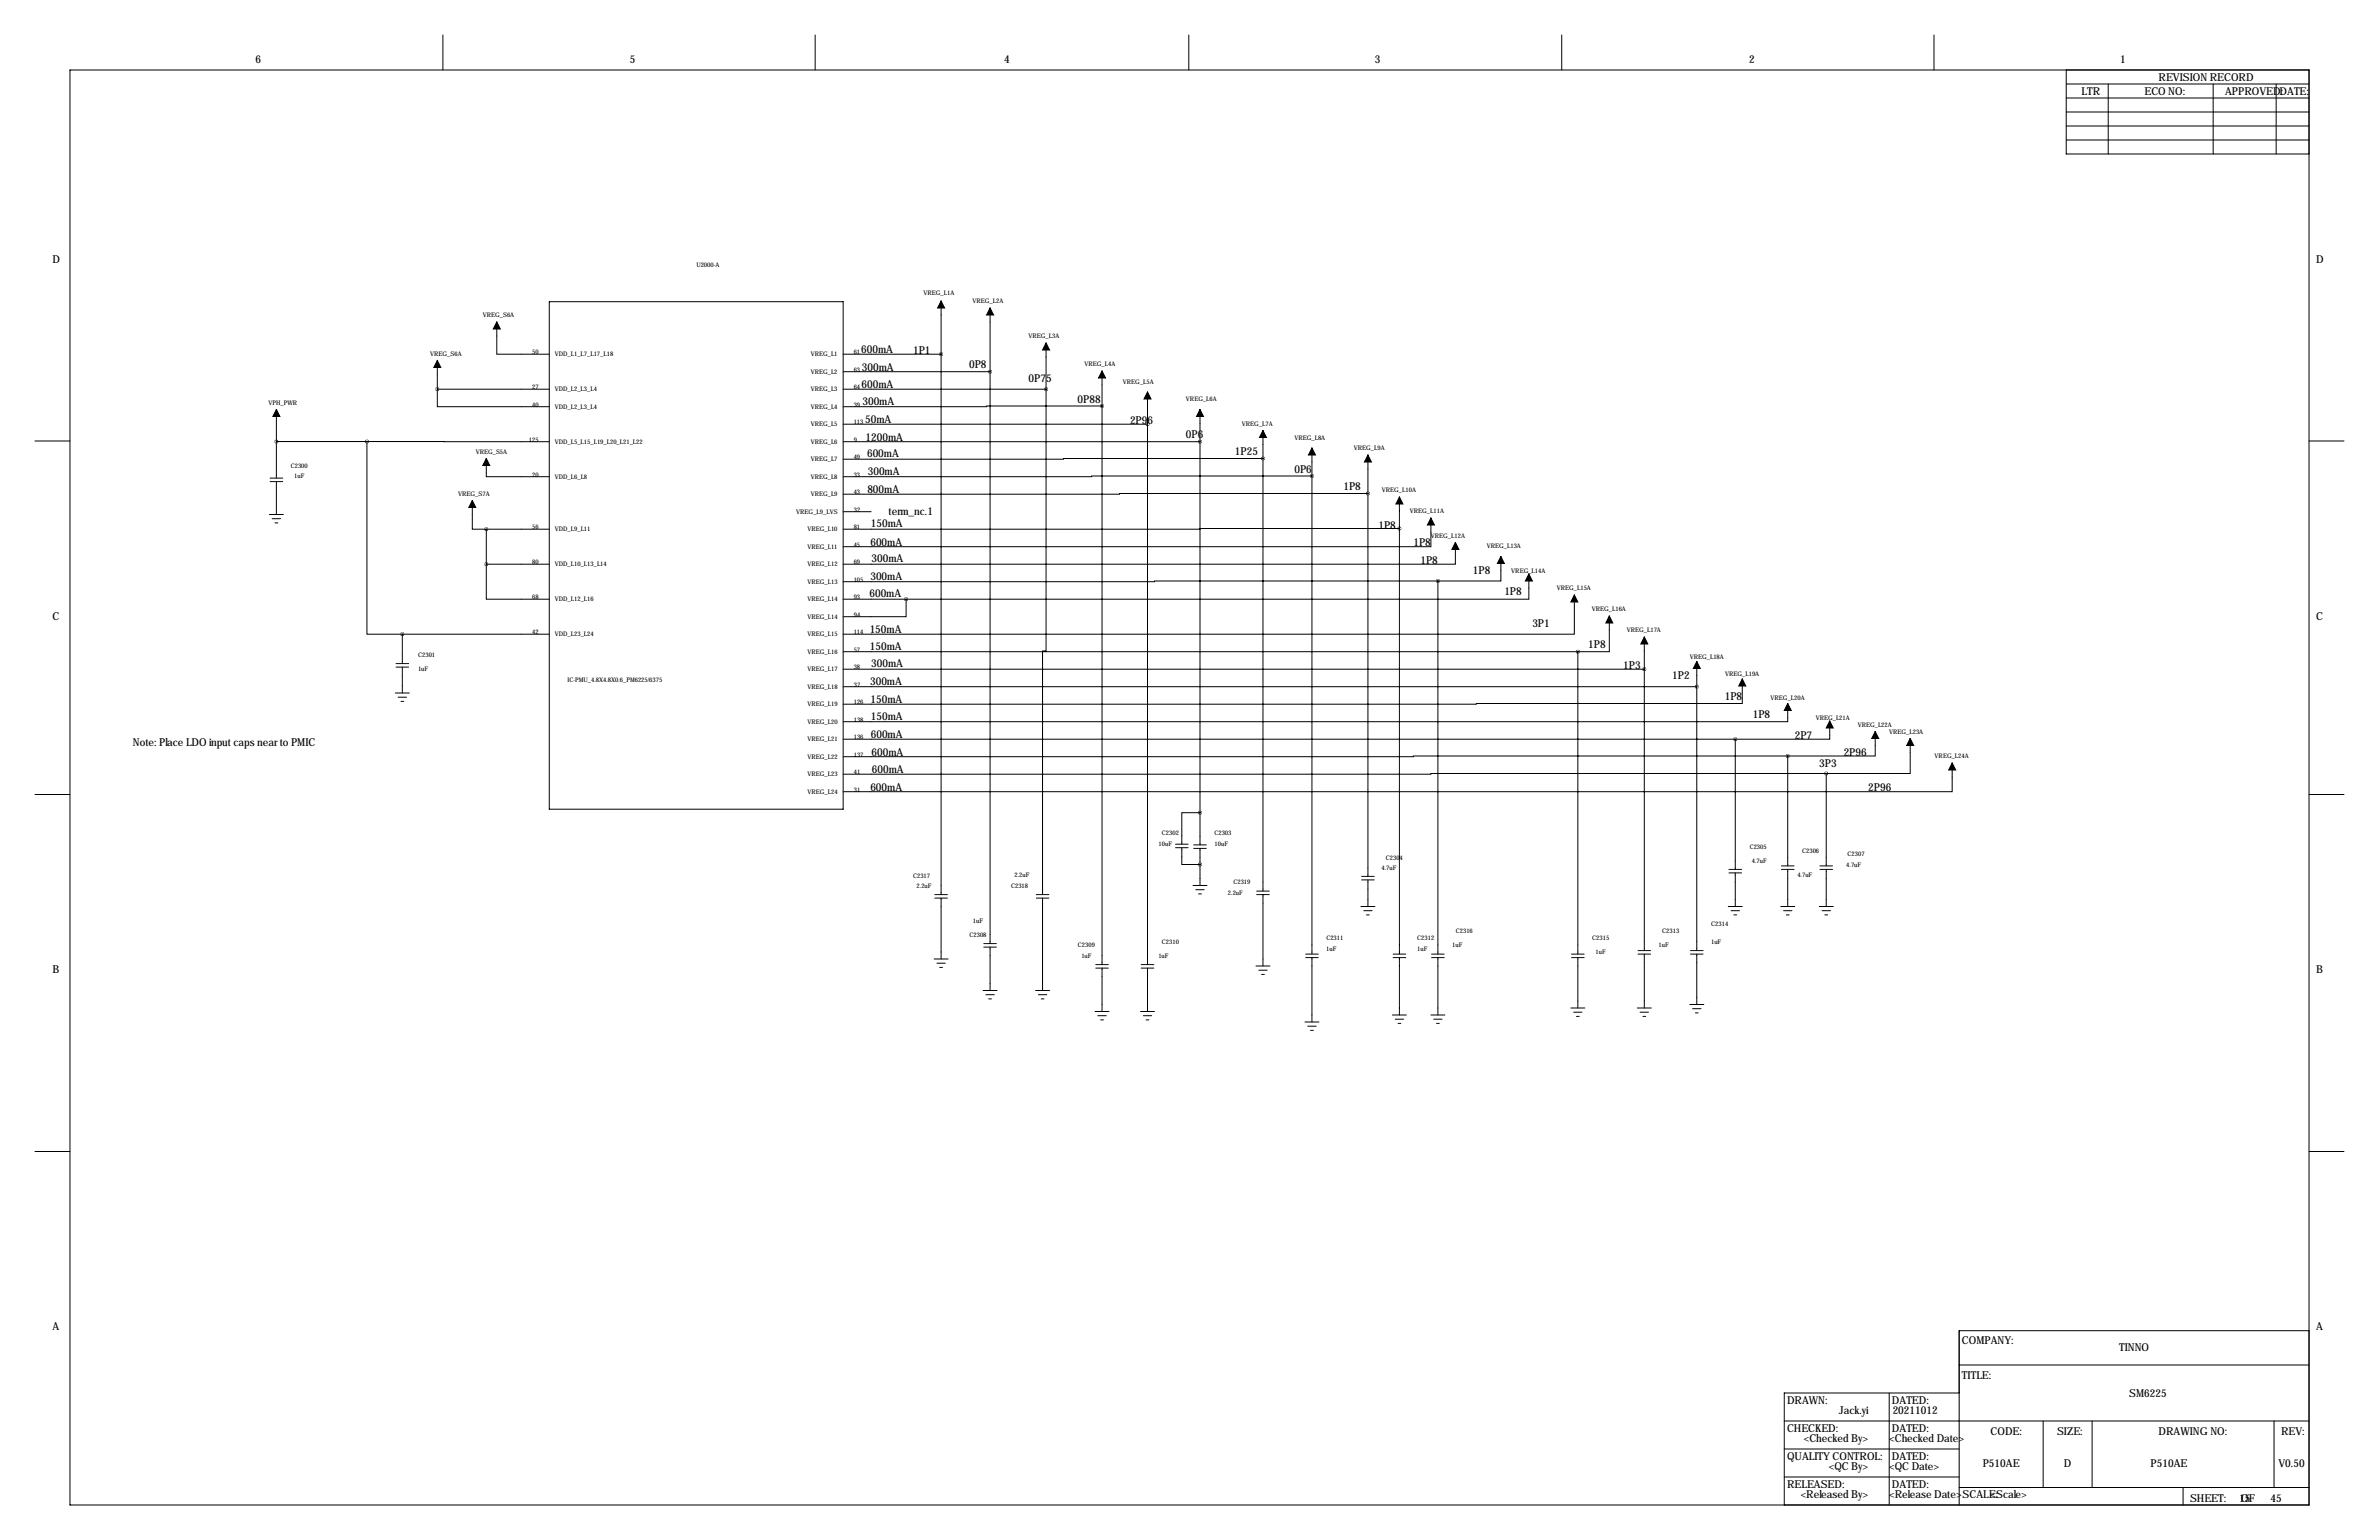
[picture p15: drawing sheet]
<svg xmlns="http://www.w3.org/2000/svg" width="864mm" height="559mm" viewBox="0 0 864 559" stroke-linecap="round" stroke-linejoin="round" font-family="sans-serif">
<defs><g id="words">
<g font-size="4">
<text x="92.7" y="22.9">6</text>
<text x="228.6" y="22.9">5</text>
<text x="364.5" y="22.9">4</text>
<text x="499.1" y="22.9">3</text>
<text x="635" y="22.9">2</text>
<text x="769.6" y="22.9">1</text>
<text x="783.6" y="29.2">REVISION RECORD</text>
<text x="755.6" y="34.3">LTR</text>
<text x="778.5" y="34.3">ECO NO:</text>
<text x="807.7" y="34.3">APPROVED:DATE:</text>
<text x="19" y="95.3">D</text>
<text x="840.7" y="95.3">D</text>
<text x="312.6" y="128.1">600mA</text>
<text x="331.5" y="128.3">1P1</text>
<text x="312.9" y="134.5">300mA</text>
<text x="351.8" y="133.4">0P8</text>
<text x="312.7" y="140.9">600mA</text>
<text x="373.4" y="138.4">0P75</text>
<text x="313.1" y="146.9">300mA</text>
<text x="391.2" y="146.1">0P88</text>
<text x="314.1" y="153.5">50mA</text>
<text x="410.2" y="153.7">2P96</text>
<text x="314.2" y="159.9">1200mA</text>
<text x="430.5" y="158.8">0P6</text>
<text x="314.7" y="166">600mA</text>
<text x="448.3" y="165.1">1P25</text>
<text x="315" y="172.4">300mA</text>
<text x="469.9" y="171.5">0P6</text>
<text x="314.9" y="178.8">800mA</text>
<text x="487.7" y="177.8">1P8</text>
<text x="316.2" y="191.3">150mA</text>
<text x="322.6" y="186.7">term_nc.1</text>
<text x="500.4" y="191.8">1P8</text>
<text x="316" y="198">600mA</text>
<text x="316.4" y="204">300mA</text>
<text x="513.1" y="198.1">1P8</text>
<text x="515.6" y="204.5">1P8</text>
<text x="534.7" y="208.3">1P8</text>
<text x="316" y="210.4">300mA</text>
<text x="546.1" y="215.9">1P8</text>
<text x="315.6" y="216.8">600mA</text>
<text x="19" y="224.8">C</text>
<text x="556.3" y="227.3">3P1</text>
<text x="840.7" y="224.8">C</text>
<text x="315.7" y="229.6">150mA</text>
<text x="315.8" y="235.8">150mA</text>
<text x="576.6" y="235">1P8</text>
<text x="316.3" y="242">300mA</text>
<text x="589.3" y="242.6">1P3</text>
<text x="315.8" y="248.7">300mA</text>
<text x="607.1" y="246.4">1P2</text>
<text x="316.1" y="255.2">150mA</text>
<text x="626.1" y="254">1P8</text>
<text x="316.1" y="261.3">150mA</text>
<text x="636.3" y="260.4">1P8</text>
<text x="316.1" y="267.8">600mA</text>
<text x="651.5" y="268">2P7</text>
<text x="48.3" y="270.8">Note: Place LDO input caps near to PMIC</text>
<text x="316.4" y="274.2">600mA</text>
<text x="669.3" y="274.3">2P96</text>
<text x="316.5" y="280.4">600mA</text>
<text x="660.4" y="278.1">3P3</text>
<text x="315.9" y="287.1">600mA</text>
<text x="678.2" y="287">2P96</text>
<text x="19" y="353.1">B</text>
<text x="840.7" y="353.1">B</text>
<text x="19" y="482.6">A</text>
<text x="840.7" y="482.6">A</text>
<text x="712.2" y="487.7">COMPANY:</text>
<text x="769.2" y="490.3">TINNO</text>
<text x="712.2" y="500.4">TITLE:</text>
<text x="648.7" y="509.3">DRAW</text>
<text x="660.1" y="509.3">N:</text>
<text x="686.8" y="509.3">DATED:</text>
<text x="773" y="506.8">SM6225</text>
<text x="667.5" y="513.1">Jack.yi</text>
<text x="687.1" y="513.1">20211012</text>
<text x="648.7" y="519.4">CHECKED:</text>
<text x="686.8" y="519.4">DATED:</text>
<text x="722.6" y="520.7">CODE:</text>
<text x="746.8" y="520.7">SIZE:</text>
<text x="783.6" y="520.7">DRAW</text>
<text x="794.9" y="520.7">ING NO:</text>
<text x="828" y="520.7">REV:</text>
<text x="654.8" y="523.3">&lt;Checked By&gt;</text>
<text x="685.8" y="523.3">&lt;Checked Date&gt;</text>
<text x="648.7" y="529.6">QUALITY CONTROL:</text>
<text x="663.9" y="533.5">&lt;QC By&gt;</text>
<text x="685.8" y="533.5">&lt;QC Date&gt;</text>
<text x="686.8" y="529.6">DATED:</text>
<text x="719.7" y="532.2">P510AE</text>
<text x="749.2" y="532.2">D</text>
<text x="780.7" y="532.2">P510AE</text>
<text x="827.1" y="532.2">V0.50</text>
<text x="648.7" y="539.8">RELEASED:</text>
<text x="686.8" y="539.8">DATED:</text>
<text x="653.7" y="543.6">&lt;Released By&gt;</text>
<text x="685.8" y="543.6">&lt;Release Date&gt;SCALE:</text>
<text x="722.6" y="543.6">&lt;Scale&gt;</text>
<text x="795" y="544.8">SHEET:</text>
<text x="812.8" y="544.9">15</text>
<text x="813.6" y="544.8">OF</text>
<text x="824.2" y="544.9">45</text>
</g>
<g font-size="2.3">
<text x="252.8" y="96.8">U2000-A</text>
<text x="335.3" y="107.2">VREG_L1A</text>
<text x="353" y="110">VREG_L2A</text>
<text x="175.2" y="115.1">VREG_S6A</text>
<text x="373.4" y="122.7">VREG_L3A</text>
<text x="156.2" y="129">VREG_S6A</text>
<text x="193.2" y="128.5">50</text>
<text x="201.4" y="129.3">VDD_L1_L7_L17_L18</text>
<text x="294.3" y="129.3">VREG_L1</text>
<text x="309.9" y="128.5">61</text>
<text x="294.3" y="135.6">VREG_L2</text>
<text x="309.9" y="134.9">63</text>
<text x="393.7" y="132.8">VREG_L4A</text>
<text x="193.2" y="141.2">27</text>
<text x="201.4" y="142">VDD_L2_L3_L4</text>
<text x="294.3" y="142">VREG_L3</text>
<text x="309.9" y="141.2">64</text>
<text x="407.6" y="139.2">VREG_L5A</text>
<text x="97.5" y="146.8">VPH_PW</text>
<text x="106.4" y="146.8">R</text>
<text x="193.2" y="147.6">40</text>
<text x="201.4" y="148.3">VDD_L2_L3_L4</text>
<text x="294.3" y="148.3">VREG_L4</text>
<text x="309.9" y="147.6">39</text>
<text x="430.5" y="145.5">VREG_L6A</text>
<text x="294.3" y="154.7">VREG_L5</text>
<text x="309.9" y="153.9">113</text>
<text x="450.8" y="154.4">VREG_L7A</text>
<text x="192" y="160.3">125</text>
<text x="201.4" y="161">VDD_L5_L15_L19_L20_L21_L22</text>
<text x="294.3" y="161">VREG_L6</text>
<text x="309.9" y="160.3">9</text>
<text x="469.9" y="159.5">VREG_L8A</text>
<text x="172.7" y="164.6">VREG_S5A</text>
<text x="294.3" y="167.4">VREG_L7</text>
<text x="309.9" y="166.6">49</text>
<text x="491.5" y="163.3">VREG_L9A</text>
<text x="105.6" y="169.7">C2300</text>
<text x="106.8" y="173.5">1uF</text>
<text x="193.2" y="173">20</text>
<text x="201.4" y="173.7">VDD_L6_L8</text>
<text x="294.3" y="173.7">VREG_L8</text>
<text x="309.9" y="173">33</text>
<text x="166.3" y="179.8">VREG_S7A</text>
<text x="309.9" y="179.3">43</text>
<text x="501.6" y="178.6">VREG_L10A</text>
<text x="294.3" y="180.1">VREG_L9</text>
<text x="309.9" y="185.7">32</text>
<text x="289.1" y="186.4">VREG_L9_LVS</text>
<text x="511.8" y="186.2">VREG_L11A</text>
<text x="193.2" y="192">56</text>
<text x="201.4" y="192.8">VDD_L9_L11</text>
<text x="293.1" y="192.8">VREG_L10</text>
<text x="309.9" y="192">81</text>
<text x="519.4" y="195.1">VREG_L12A</text>
<text x="293.1" y="199.1">VREG_L11</text>
<text x="309.9" y="198.4">45</text>
<text x="539.7" y="198.9">VREG_L13A</text>
<text x="193.2" y="204.7">80</text>
<text x="201.4" y="205.5">VDD_L10_L13_L14</text>
<text x="293.1" y="205.5">VREG_L12</text>
<text x="309.9" y="204.7">69</text>
<text x="548.6" y="207.8">VREG_L14A</text>
<text x="293.1" y="211.8">VREG_L13</text>
<text x="309.9" y="211.1">105</text>
<text x="565.2" y="214.1">VREG_L15A</text>
<text x="193.2" y="217.4">68</text>
<text x="201.4" y="218.2">VDD_L12_L16</text>
<text x="293.1" y="218.2">VREG_L14</text>
<text x="309.9" y="217.4">93</text>
<text x="577.9" y="221.7">VREG_L16A</text>
<text x="293.1" y="224.5">VREG_L14</text>
<text x="309.9" y="223.8">94</text>
<text x="193.2" y="230.1">42</text>
<text x="201.4" y="230.9">VDD_L23_L24</text>
<text x="293.1" y="230.9">VREG_L15</text>
<text x="309.9" y="230.1">114</text>
<text x="590.5" y="229.4">VREG_L17A</text>
<text x="151.8" y="238.3">C2301</text>
<text x="293.1" y="237.2">VREG_L16</text>
<text x="309.9" y="236.5">57</text>
<text x="613.4" y="239.3">VREG_L18A</text>
<text x="151.8" y="243.3">1uF</text>
<text x="293.1" y="243.6">VREG_L17</text>
<text x="309.9" y="242.8">38</text>
<text x="626.2" y="245.1">VREG_L19A</text>
<text x="206" y="247.4">IC-PMU_4.8X4.8X0.6_PM6225/6375</text>
<text x="293.1" y="249.9">VREG_L18</text>
<text x="309.9" y="249.2">37</text>
<text x="293.1" y="256.3">VREG_L19</text>
<text x="309.9" y="255.5">126</text>
<text x="642.7" y="254">VREG_L20A</text>
<text x="293.1" y="262.6">VREG_L20</text>
<text x="309.9" y="261.9">138</text>
<text x="659.1" y="261.1">VREG_L21A</text>
<text x="674.4" y="263.7">VREG_L22A</text>
<text x="293.1" y="269">VREG_L21</text>
<text x="309.9" y="268.2">136</text>
<text x="685.8" y="266.2">VREG_L23A</text>
<text x="293.1" y="275.3">VREG_L22</text>
<text x="309.9" y="274.6">137</text>
<text x="702.3" y="275.1">VREG_L24A</text>
<text x="293.1" y="281.7">VREG_L23</text>
<text x="309.9" y="280.9">41</text>
<text x="309.9" y="287.3">31</text>
<text x="293.1" y="288">VREG_L24</text>
<text x="421.8" y="303">C2302</text>
<text x="440.8" y="303">C2303</text>
<text x="420.6" y="306.8">10uF</text>
<text x="440.9" y="306.8">10uF</text>
<text x="503.1" y="311.9">C2304</text>
<text x="635.2" y="308.1">C2305</text>
<text x="654.2" y="309.4">C2306</text>
<text x="670.7" y="310.6">C2307</text>
<text x="501.5" y="315.7">4.7uF</text>
<text x="635.9" y="313.2">4.7uF</text>
<text x="670.2" y="314.5">4.7uF</text>
<text x="331.5" y="318.5">C2317</text>
<text x="332.7" y="322.3">2.2uF</text>
<text x="367" y="322.1">C2318</text>
<text x="368.3" y="318.3">2.2uF</text>
<text x="447.8" y="320.8">C2319</text>
<text x="652.5" y="318.3">4.7uF</text>
<text x="445.8" y="324.6">2.2uF</text>
<text x="353.2" y="334.8">1uF</text>
<text x="351.9" y="339.9">C2308</text>
<text x="481.5" y="341.1">C2311</text>
<text x="514.5" y="341.1">C2312</text>
<text x="528.5" y="338.6">C2316</text>
<text x="578" y="341.1">C2315</text>
<text x="603.4" y="338.6">C2313</text>
<text x="621.2" y="336">C2314</text>
<text x="391.3" y="343.7">C2309</text>
<text x="392.5" y="347.5">1uF</text>
<text x="420.5" y="347.5">1uF</text>
<text x="421.8" y="342.4">C2310</text>
<text x="481.4" y="344.9">1uF</text>
<text x="514.5" y="344.9">1uF</text>
<text x="527.2" y="343.7">1uF</text>
<text x="579.2" y="346.2">1uF</text>
<text x="602.1" y="343.7">1uF</text>
<text x="621.1" y="342.4">1uF</text>
</g>
</g></defs>
<g fill="none" stroke="#000" stroke-width=".36">
<path d="M160.8 12.7v12.7M295.9 12.7v12.7M431.5 12.7v12.7M566.9 12.7v12.7M702.1 12.7v12.7M25.4 25.4h812.8v520.7h-812.8zM750.1 35.6h88.1M750.1 30.5h88.1M750.1 25.4v30.5h88.1M765.3 30.5v25.4M803.4 30.5v25.4M826.3 30.5v25.4"/>
<path d="M750.1 50.8h88.1M750.1 45.7h88.1M750.1 40.6h88.1M180.3 116.8v11.7h19.1M199.4 109.5h106.7v184.1h-106.7zM341.6 109.2v215.4M359.4 111.8v230.6M158.7 130.8v10.4M306.1 128.5h35.5M306.1 134.9h53.3M379.7 124.5v16.7M400 134.6v215.4"/>
<path d="M100.3 148.6v24.9M158.7 141.2v6.4h40.7M199.4 141.2h-40.7M306.1 141.2h73.6M306.1 153.9h110.5M379.7 141.2v95h-1.2v88.4M400 147.3l-93.9 .3M416.6 142.2v207.8M435.6 148.6v158M458.5 156.2v167.1M12.7 160h12.7M98 173.5h4.6"/>
<path d="M98 174.8h4.6M100.3 174.8v11.9M100.3 160.2h32.9M133.2 160.2l66.2 .1M133.2 160.2v69.9h12.8M176.5 166.4v6.6h22.9M306.1 160.3h129.5M458.5 166.4l-152.4 .2M476.2 172.7l-170.1 .3M476.2 162.6v183.6M496.6 179.1l-190.5 .2M496.6 165.1v152.9"/>
<path d="M838.2 160h12.7M97.8 186.7h5.1M98.8 188.2h3.1M99.8 189.7h1M171.4 181.6v10.4h5.1M176.5 192v12.7M199.4 192h-22.9M306.1 185.7h10.1M508 191.8l-201.9 .2M508 180.3v165.9M519.4 188v10.4h-213.3M528.3 196.9v7.8h-222.2"/>
<path d="M176.5 204.7v12.7h22.9M176.5 204.7h22.9M328.9 217.4v6.4h-22.8M328.9 217.4h-22.8M522 210.8l-215.9 .3M522 210.8v135.4M544.8 201.9v8.9h-22.8M555 208.3v9.1h-226.1M571.5 215.9v14.2h-265.4M146 230.1h53.4M146 230.1v10.7M306.1 236.5h266.7"/>
<path d="M572.8 236.5v109.7M584.2 223.5v13h-11.4M596.9 231.1v113.8M143.5 251.5h5.1M143.8 240.8h4.5M143.8 242.1h4.5M144.5 253h3.1M145.5 254.5h1.1M146 242.1v9.4M596.9 242.8h-290.8M615.9 249.2h-309.8M615.9 240v104.9"/>
<path d="M632.5 246.4v8.9l-326.4 .2M649 255.3v6.6h-342.9M306.1 268.2h323.8M629.9 268.2v47.3M649 274.3l-342.9 .3M649 274.3v39.9M664.2 261.6v6.6h-34.3M680.7 265.4v8.9h-31.7M693.4 268v12.7h-30.5M708.7 276.9v10.4h-402.6M12.7 288.3h12.7M435.6 294.9h-6.6v11.4"/>
<path d="M662.9 280.7l-356.8 .2M662.9 280.7v33.5M838.2 288.3h12.7M426.7 307.6h4.6M426.7 306.3h4.6M429 307.6v6.1h6.6M433.3 307.8h4.6M433.3 306.6h4.6M435.6 307.8v13.5M494.3 319.3h4.6M494.3 318h4.6M496.6 319.3v9.6"/>
<path d="M627.6 316.7h4.6M627.6 315.5h4.6M629.9 316.7v12.2M646.7 315.5h4.6M646.7 314.2h4.6M649 315.5v13.4M660.7 315.5h4.5M660.7 314.2h4.5M662.9 315.5v13.4M339.3 324.6h4.6M339.3 325.9h4.6M341.6 325.9v22.1"/>
<path d="M376.2 324.6h4.5M376.2 325.9h4.5M378.5 325.9v33.5M433.1 321.3h5M434.1 322.8h3M435.1 324.4h1M456.2 324.6h4.6M456.2 323.3h4.6M458.5 324.6v25.9M494 328.9h5.1M495 330.5h3.1M496.1 332h1"/>
<path d="M627.4 328.9h5.1M628.4 330.5h3M629.4 332h1M646.4 328.9h5.1M647.4 330.5h3.1M648.5 332h1M660.4 328.9h5.1M661.4 330.5h3.1M662.4 332h1M339.1 348h5.1M340.1 349.5h3.1M341.1 351h1"/>
<path d="M356.9 359.4h5M357.1 342.4h4.6M357.1 343.7h4.6M359.4 343.7v15.7M375.9 359.4h5.1M397.8 350h4.5M397.8 351.3h4.5M400 351.3v15.7M414.3 350h4.5M414.3 351.3h4.5M416.6 351.3v15.7M455.9 350.5h5.1"/>
<path d="M456.9 352h3.1M458 353.6h1M474 346.2h4.5M474 347.5h4.5M476.2 347.5v23.3M505.7 346.2h4.6M505.7 347.5h4.6M508 347.5v20.8M519.7 346.2h4.6M519.7 347.5h4.6M522 347.5v20.8M570.5 346.2h4.6"/>
<path d="M570.5 347.5h4.6M572.8 347.5v18.3M594.6 346.2h4.6M594.6 344.9h4.6M596.9 346.2v19.6M613.7 346.2h4.5M613.7 344.9h4.5M615.9 346.2v18.3M357.9 360.9h3M358.9 362.5h1M376.9 360.9h3.1M378 362.5h1"/>
<path d="M397.5 367h5.1M398.5 368.6h3.1M399.5 370.1h1.1M414 367h5.1M415 368.6h3.1M416.1 370.1h1M473.7 370.8h5.1M474.7 372.4h3.1M475.7 373.9h1.1M505.5 368.3h5M506.5 369.8h3M507.5 371.3h1"/>
<path d="M519.4 368.3h5.1M520.4 369.8h3.1M521.5 371.3h1M570.2 365.8h5.1M571.2 367.3h3.1M572.3 368.8h1M594.4 365.8h5M595.4 367.3h3M596.4 368.8h1M613.4 364.5h5.1M614.4 366h3.1M615.4 367.5h1.1"/>
<path d="M12.7 417.8h12.7M838.2 417.8h12.7M711.2 495.3h127M838.2 482.9h-127v63.2M647.7 515.6h190.5M685.8 505.5v40.6M711.2 505.5h-63.5v40.6M741.7 515.6v24.1M759.5 515.6v24.1M825.5 515.6v24.1M647.7 535.9h63.5M647.7 525.8h63.5"/>
<path d="M711.2 539.8h127M792.5 539.8v6.3"/>
</g>
<g fill="#000" stroke="#000" stroke-width=".36">
<path d="M180.3 116.8l1.3 2.6h-2.5zM341.6 109.2l1.3 2.6h-2.5zM359.4 111.8l1.3 2.5h-2.6zM158.7 130.8l1.3 2.6h-2.5zM379.7 124.5l1.3 2.5h-2.5zM400 134.6l1.3 2.6h-2.5zM100.3 148.6l1.3 2.5h-2.5zM416.6 142.2l1.2 2.6h-2.5zM435.6 148.6l1.3 2.5h-2.6zM458.5 156.2l1.2 2.6h-2.5zM176.5 166.4l1.3 2.5h-2.5zM476.2 162.6l1.3 2.5h-2.5z"/>
<path d="M496.6 165.1l1.2 2.5h-2.5zM171.4 181.6l1.3 2.6h-2.5zM508 180.3l1.3 2.6h-2.6zM519.4 188l1.3 2.5h-2.5zM528.3 196.8l1.3 2.6h-2.6zM544.8 201.9l1.3 2.6h-2.5zM555 208.3l1.3 2.5h-2.6zM571.5 215.9l1.3 2.5h-2.6zM584.2 223.5l1.3 2.6h-2.6zM596.9 231.1l1.3 2.6h-2.6zM615.9 240l1.3 2.6h-2.5zM632.5 246.4l1.2 2.5h-2.5z"/>
<path d="M649 255.3l1.2 2.5h-2.5zM664.2 261.6l1.3 2.6h-2.6zM680.7 265.4l1.3 2.6h-2.6zM693.4 268l1.3 2.5h-2.6zM708.7 276.9l1.2 2.5h-2.5z"/>
</g>
<path d="M521.9 210.8a.05 .05 0 0 0 .1 0 .05 .05 0 0 0-.1 0zM341.6 128.5a.05 .05 0 0 0 .1 0 .05 .05 0 0 0-.1 0zM615.9 249.2a.05 .05 0 0 0 .1 0 .05 .05 0 0 0-.1 0zM379.7 141.2a.05 .05 0 0 0 .1 0 .05 .05 0 0 0-.1 0zM476.2 172.7a.05 .05 0 0 0 .1 0 .05 .05 0 0 0-.1 0zM435.6 294.9a.05 .05 0 0 0 .1 0 .05 .05 0 0 0-.1 0zM435.6 160.3a.05 .05 0 0 0 .1 0 .05 .05 0 0 0-.1 0zM416.5 153.9a.05 .05 0 0 0 .1 0 .05 .05 0 0 0-.1 0zM328.9 217.4a.05 .05 0 0 0 .1 0 .05 .05 0 0 0-.1 0zM458.4 166.4a.05 .05 0 0 0 .1 0 .05 .05 0 0 0-.1 0zM176.5 204.7a.05 .05 0 0 0 .1 0 .05 .05 0 0 0-.1 0zM176.5 192a.05 .05 0 0 0 .1 0 .05 .05 0 0 0-.1 0zM146 230.1a.05 .05 0 0 0 .1 0 .05 .05 0 0 0-.1 0zM359.4 134.9a.05 .05 0 0 0 .1 0 .05 .05 0 0 0-.1 0zM400 147.3a.05 .05 0 0 0 .1 0 .05 .05 0 0 0-.1 0zM496.5 179.1a.05 .05 0 0 0 .1 0 .05 .05 0 0 0-.1 0zM572.7 236.5a.05 .05 0 0 0 .1 0 .05 .05 0 0 0-.1 0zM629.9 268.2a.05 .05 0 0 0 .1 0 .05 .05 0 0 0-.1 0zM648.9 274.3a.05 .05 0 0 0 .1 0 .05 .05 0 0 0-.1 0zM662.9 280.7a.05 .05 0 0 0 .1 0 .05 .05 0 0 0-.1 0zM435.6 313.7a.05 .05 0 0 0 .1 0 .05 .05 0 0 0-.1 0zM100.3 160.2a.05 .05 0 0 0 .1 0 .05 .05 0 0 0-.1 0zM158.7 141.2a.05 .05 0 0 0 .1 0 .05 .05 0 0 0-.1 0z" fill="#000" stroke="#000" stroke-width="1.3"/>
<use href="#words"/>
</svg>
